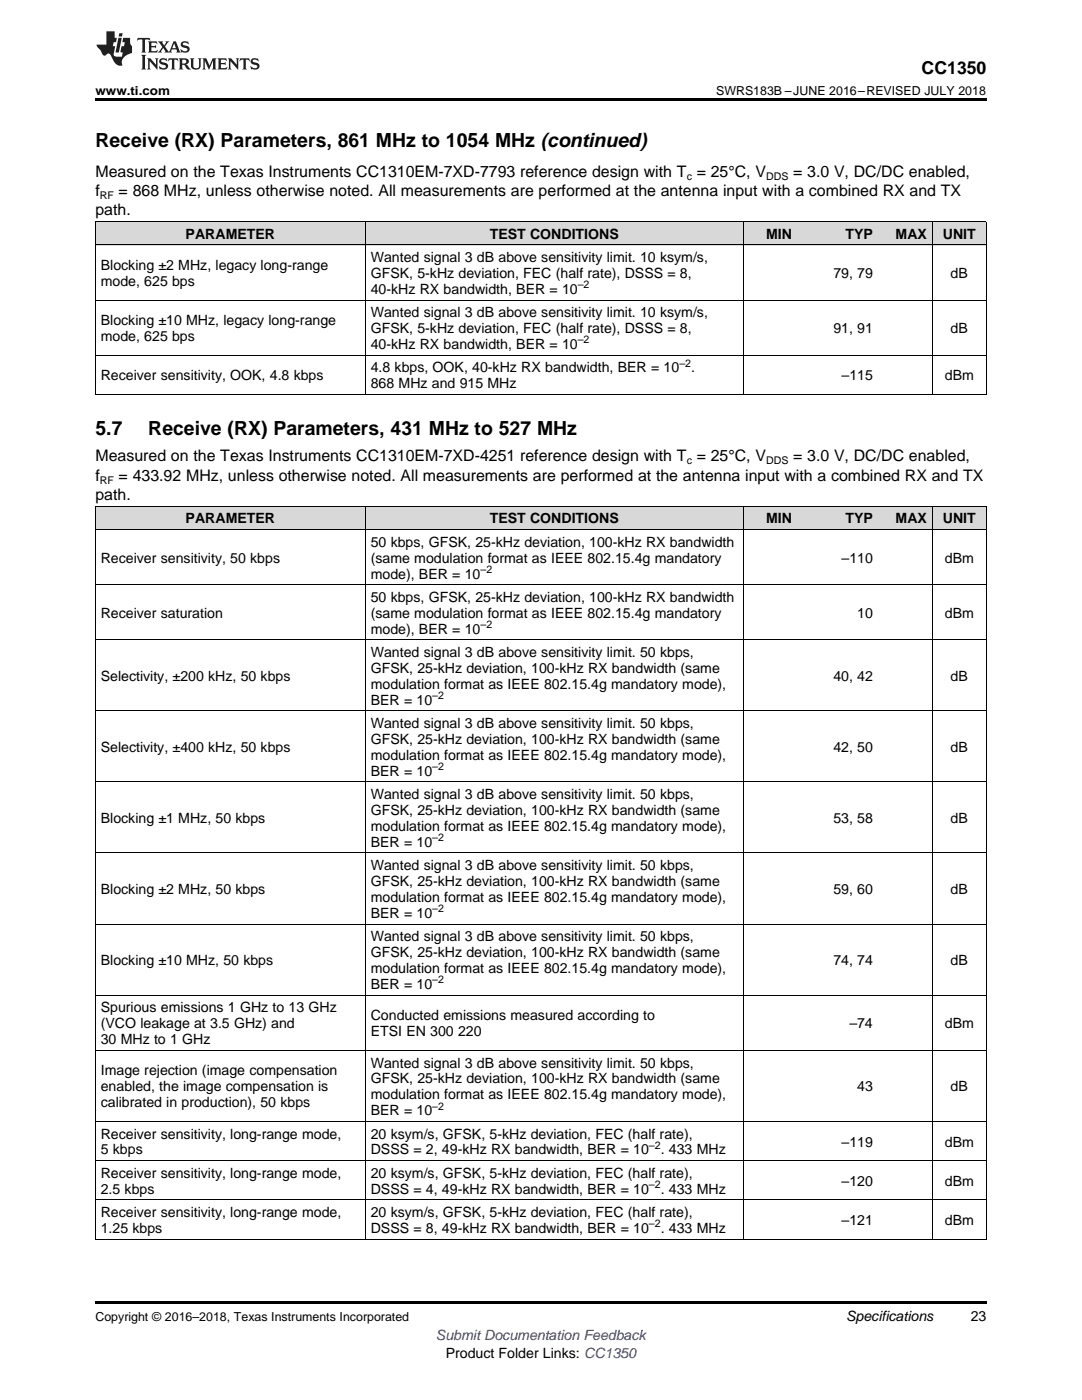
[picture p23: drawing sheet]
<svg xmlns="http://www.w3.org/2000/svg" width="216mm" height="279mm" viewBox="0 0 216 279" stroke-linecap="round" stroke-linejoin="round" font-family="sans-serif">
<defs><g id="words">
<g font-size="3.9">
<text x="19" y="29.3">Receive (RX) Parameters, 861 MHz to 1054 MHz (continued)</text>
<text x="19" y="86.9">5.7</text>
<text x="29.6" y="86.9">Receive (RX) Parameters, 431 MHz to 527 MHz</text>
</g>
<text font-size="3.5" x="183.9" y="14.8">CC1350</text>
<g font-size="3.2">
<text x="19" y="35.2">Measured on the Texas Instruments CC1310EM-7XD-7793 reference design with T = 25°C, V</text>
<text x="158.3" y="35.2">= 3.0 V, DC/DC enabled,</text>
<text x="19" y="39.1">f</text>
<text x="23.7" y="39.1">= 868 MHz, unless otherwise noted. All measurements are performed at the antenna input with a combined RX and TX</text>
<text x="19" y="43">path.</text>
<text x="19" y="92">Measured on the Texas Instruments CC1310EM-7XD-4251 reference design with T = 25°C, V</text>
<text x="19" y="95.9">f</text>
<text x="23.7" y="95.9">= 433.92 MHz, unless otherwise noted. All measurements are performed at the antenna input with a combined RX and TX</text>
<text x="158.3" y="92">= 3.0 V, DC/DC enabled,</text>
<text x="19" y="99.8">path.</text>
</g>
<g font-size="2.8">
<text x="37" y="47.7">PARAMETER</text>
<text x="97.7" y="47.7">TEST CONDITIONS</text>
<text x="152.9" y="47.7">MIN</text>
<text x="168.7" y="47.7">TYP</text>
<text x="178.7" y="47.7">MAX</text>
<text x="188.1" y="47.7">UNIT</text>
<text x="20.1" y="53.9">Blocking ±2 MHz, legacy long-range</text>
<text x="74" y="52.3">Wanted signal 3 dB above sensitivity limit. 10 ksym/s,</text>
<text x="20.1" y="57.1">mode, 625 bps</text>
<text x="74" y="55.5">GFSK, 5-kHz deviation, FEC (half rate), DSSS = 8,</text>
<text x="74" y="58.7">40-kHz RX bandwidth, BER = 10</text>
<text x="166.3" y="55.5">79, 79</text>
<text x="189.7" y="55.5">dB</text>
<text x="20.1" y="64.9">Blocking ±10 MHz, legacy long-range</text>
<text x="74" y="63.3">Wanted signal 3 dB above sensitivity limit. 10 ksym/s,</text>
<text x="20.1" y="68.1">mode, 625 bps</text>
<text x="74" y="66.5">GFSK, 5-kHz deviation, FEC (half rate), DSSS = 8,</text>
<text x="74" y="69.7">40-kHz RX bandwidth, BER = 10</text>
<text x="166.3" y="66.5">91, 91</text>
<text x="189.7" y="66.5">dB</text>
<text x="20.1" y="75.9">Receiver sensitivity, OOK, 4.8 kbps</text>
<text x="74" y="74.3">4.8 kbps, OOK, 40-kHz RX bandwidth, BER = 10</text>
<text x="74" y="77.5">868 MHz and 915 MHz</text>
<text x="137.9" y="74.3">.</text>
<text x="167.9" y="75.9">–115</text>
<text x="188.5" y="75.9">dBm</text>
<text x="37" y="104.5">PARAMETER</text>
<text x="97.7" y="104.5">TEST CONDITIONS</text>
<text x="152.9" y="104.5">MIN</text>
<text x="168.7" y="104.5">TYP</text>
<text x="178.7" y="104.5">MAX</text>
<text x="188.1" y="104.5">UNIT</text>
<text x="20.1" y="112.3">Receiver sensitivity, 50 kbps</text>
<text x="74" y="109.1">50 kbps, GFSK, 25-kHz deviation, 100-kHz RX bandwidth</text>
<text x="74" y="112.3">(same modulation format as IEEE 802.15.4g mandatory</text>
<text x="167.9" y="112.3">–110</text>
<text x="188.5" y="112.3">dBm</text>
<text x="74" y="115.5">mode), BER = 10</text>
<text x="20.1" y="123.3">Receiver saturation</text>
<text x="74" y="120.1">50 kbps, GFSK, 25-kHz deviation, 100-kHz RX bandwidth</text>
<text x="74" y="123.3">(same modulation format as IEEE 802.15.4g mandatory</text>
<text x="171.1" y="123.3">10</text>
<text x="188.5" y="123.3">dBm</text>
<text x="74" y="126.5">mode), BER = 10</text>
<text x="74" y="131.1">Wanted signal 3 dB above sensitivity limit. 50 kbps,</text>
<text x="20.1" y="135.9">Selectivity, ±200 kHz, 50 kbps</text>
<text x="74" y="134.3">GFSK, 25-kHz deviation, 100-kHz RX bandwidth (same</text>
<text x="74" y="137.5">modulation format as IEEE 802.15.4g mandatory mode),</text>
<text x="166.3" y="135.9">40, 42</text>
<text x="189.7" y="135.9">dB</text>
<text x="74" y="140.7">BER = 10</text>
<text x="74" y="145.3">Wanted signal 3 dB above sensitivity limit. 50 kbps,</text>
<text x="74" y="148.5">GFSK, 25-kHz deviation, 100-kHz RX bandwidth (same</text>
<text x="20.1" y="150.1">Selectivity, ±400 kHz, 50 kbps</text>
<text x="74" y="151.7">modulation format as IEEE 802.15.4g mandatory mode),</text>
<text x="74" y="154.8">BER = 10</text>
<text x="166.3" y="150.1">42, 50</text>
<text x="189.7" y="150.1">dB</text>
<text x="74" y="159.5">Wanted signal 3 dB above sensitivity limit. 50 kbps,</text>
<text x="20.1" y="164.3">Blocking ±1 MHz, 50 kbps</text>
<text x="74" y="162.7">GFSK, 25-kHz deviation, 100-kHz RX bandwidth (same</text>
<text x="74" y="165.8">modulation format as IEEE 802.15.4g mandatory mode),</text>
<text x="166.3" y="164.3">53, 58</text>
<text x="189.7" y="164.3">dB</text>
<text x="74" y="169">BER = 10</text>
<text x="74" y="173.7">Wanted signal 3 dB above sensitivity limit. 50 kbps,</text>
<text x="20.1" y="178.4">Blocking ±2 MHz, 50 kbps</text>
<text x="74" y="176.8">GFSK, 25-kHz deviation, 100-kHz RX bandwidth (same</text>
<text x="166.3" y="178.4">59, 60</text>
<text x="189.7" y="178.4">dB</text>
<text x="74" y="180">modulation format as IEEE 802.15.4g mandatory mode),</text>
<text x="74" y="183.2">BER = 10</text>
<text x="74" y="187.9">Wanted signal 3 dB above sensitivity limit. 50 kbps,</text>
<text x="74" y="191">GFSK, 25-kHz deviation, 100-kHz RX bandwidth (same</text>
<text x="20.1" y="192.6">Blocking ±10 MHz, 50 kbps</text>
<text x="74" y="194.2">modulation format as IEEE 802.15.4g mandatory mode),</text>
<text x="74" y="197.4">BER = 10</text>
<text x="166.3" y="192.6">74, 74</text>
<text x="189.7" y="192.6">dB</text>
<text x="20.1" y="202">Spurious emissions 1 GHz to 13 GHz</text>
<text x="74" y="203.6">Conducted emissions measured according to</text>
<text x="20.1" y="205.2">(VCO leakage at 3.5 GHz) and</text>
<text x="20.1" y="208.4">30 MHz to 1 GHz</text>
<text x="74" y="206.8">ETSI EN 300</text>
<text x="91.4" y="206.8">220</text>
<text x="169.5" y="205.2">–74</text>
<text x="188.5" y="205.2">dBm</text>
<text x="20.1" y="214.6">Image rejection (image compensation</text>
<text x="74" y="213">Wanted signal 3 dB above sensitivity limit. 50 kbps,</text>
<text x="20.1" y="217.8">enabled, the image compensation is</text>
<text x="20.1" y="221">calibrated in production), 50 kbps</text>
<text x="74" y="216.2">GFSK, 25-kHz deviation, 100-kHz RX bandwidth (same</text>
<text x="74" y="219.4">modulation format as IEEE 802.15.4g mandatory mode),</text>
<text x="171.1" y="217.8">43</text>
<text x="189.7" y="217.8">dB</text>
<text x="20.1" y="227.2">Receiver sensitivity, long-range mode,</text>
<text x="74" y="222.6">BER = 10</text>
<text x="74" y="227.2">20 ksym/s, GFSK, 5-kHz deviation, FEC (half rate),</text>
<text x="20.1" y="230.4">5 kbps</text>
<text x="74" y="230.4">DSSS = 2, 49-kHz RX bandwidth, BER = 10</text>
<text x="131.8" y="230.4">. 433 MHz</text>
<text x="167.9" y="228.8">–119</text>
<text x="188.5" y="228.8">dBm</text>
<text x="20.1" y="235.1">Receiver sensitivity, long-range mode,</text>
<text x="20.1" y="238.2">2.5 kbps</text>
<text x="74" y="235.1">20 ksym/s, GFSK, 5-kHz deviation, FEC (half rate),</text>
<text x="74" y="238.2">DSSS = 4, 49-kHz RX bandwidth, BER = 10</text>
<text x="131.8" y="238.2">. 433 MHz</text>
<text x="167.9" y="236.6">–120</text>
<text x="188.5" y="236.6">dBm</text>
<text x="20.1" y="242.9">Receiver sensitivity, long-range mode,</text>
<text x="74" y="242.9">20 ksym/s, GFSK, 5-kHz deviation, FEC (half rate),</text>
<text x="167.9" y="244.5">–121</text>
<text x="188.5" y="244.5">dBm</text>
<text x="20.1" y="246.1">1.25 kbps</text>
<text x="74" y="246.1">DSSS = 8, 49-kHz RX bandwidth, BER = 10</text>
<text x="131.8" y="246.1">. 433 MHz</text>
<text x="168.8" y="263.6">Specifications</text>
<text x="193.7" y="263.6">23</text>
<text x="88.9" y="270.9">Product Folder Links: CC1350</text>
</g>
<text font-size="2.8" fill="#00f" x="87" y="267.4">Submit Documentation Feedback</text>
<g font-size="2.5">
<text x="19" y="19">www.ti.com</text>
<text x="142.9" y="19">SWRS183B –JUNE 2016–REVISED JULY 2018</text>
<text x="19" y="263.6">Copyright © 2016–2018, Texas Instruments Incorporated</text>
</g>
<g font-size="2.1">
<text x="137" y="35.9">c</text>
<text x="152.9" y="35.9">DDS</text>
<text x="19.9" y="39.8">RF</text>
<text x="115.3" y="57.5">–2</text>
<text x="115.3" y="68.5">–2</text>
<text x="135.6" y="73.2">–2</text>
<text x="137" y="92.7">c</text>
<text x="152.9" y="92.7">DDS</text>
<text x="19.9" y="96.6">RF</text>
<text x="95.9" y="114.3">–2</text>
<text x="95.9" y="125.3">–2</text>
<text x="86.3" y="139.5">–2</text>
<text x="86.3" y="153.7">–2</text>
<text x="86.3" y="167.9">–2</text>
<text x="86.3" y="182.1">–2</text>
<text x="86.3" y="196.3">–2</text>
<text x="86.3" y="221.4">–2</text>
<text x="129.5" y="229.3">–2</text>
<text x="129.5" y="237.1">–2</text>
<text x="129.5" y="244.9">–2</text>
</g>
</g></defs>
<g fill="#d8d8d8">
<path d="M19 101.1h53.9v4.6h-53.9z"/>
<path d="M72.9 101.1h75.4v4.6h-75.4z"/>
<path d="M148.3 101.1h10.8v4.6h-10.8z"/>
<path d="M159.1 101.1h16.2v4.6h-16.2z"/>
<path d="M175.3 101.1h10.8v4.6h-10.8z"/>
<path d="M186.1 101.1h10.7v4.6h-10.7z"/>
<path d="M19 44.3h53.9v4.6h-53.9z"/>
<path d="M72.9 44.3h75.4v4.6h-75.4z"/>
<path d="M148.3 44.3h10.8v4.6h-10.8z"/>
<path d="M159.1 44.3h16.2v4.6h-16.2z"/>
<path d="M175.3 44.3h10.8v4.6h-10.8z"/>
<path d="M186.1 44.3h10.7v4.6h-10.7z"/>
</g>
<path d="M19 19.5h177.8v.5h-177.8zM19 259.7h177.8v.5h-177.8z" fill="#000"/>
<g fill="none" stroke="#000" stroke-width=".2">
<path d="M19 59.9h177.8M19 48.9h177.8M19 44.2h177.8M19.1 44.3v34.5M72.9 44.3v34.5M148.3 44.3v34.5M186 44.3v34.5M196.8 44.3v34.5M19 78.7h177.8M19 70.9h177.8M19 116.7h177.8M19 105.7h177.8"/>
<path d="M19 101h177.8M19.1 101.1v146.2M72.9 101.1v146.2M148.3 101.1v146.2M186 101.1v146.2M196.8 101.1v146.2M19 127.7h177.8M19 156.1h177.8M19 141.9h177.8M19 170.2h177.8M19 198.6h177.8M19 184.4h177.8"/>
<path d="M19 209.6h177.8M19 239.4h177.8M19 231.6h177.8M19 223.8h177.8M19 247.3h177.8"/>
</g>
<g fill="#231f20">
<path d="M27.5 7.6l-.1 .5 .4-.2h.6v.1v2.1l-.2 .4h1l-.3-.4v-2.1l.1-.1h.5l.5 .2-.2-.5zM29.5 8.3l.2 .3v1.5l-.2 .4h1.8l.2-.6a1.04 1.04 0 0 1-1.3 .2v-.7h.6l.3 .2v-.6l-.3 .2h-.6v-.6l.8-.1 .4 .3-.2-.5zM31.5 8.3l.9 1.1-.9 1.1h.8l-.2-.2 .5-.7 .4 .7-.2 .2h1.5l-.1-.2 .1-.4h.9l.1 .4-.2 .2h1l-.3-.3-.7-1.9h-.5l-.9 2-.8-1 .9-1h-.8l.1 .3-.3 .5-.4-.6 .2-.2zM34.7 8.6l.4 1h-.7zM36.3 8.4a.63 .63 0 0 0-.2 .7 .63 .63 0 0 0 .6 .4l.6 .2 .1 .2a.75 .75 0 0 1-.7 .4 .75 .75 0 0 1-.6-.5l.1 .7 .1-.1a1.11 1.11 0 0 0 1.5-.6 1.13 1.13 0 0 0-1.2-.8l-.1-.4a1.04 1.04 0 0 1 1.2 .2l-.2-.5-.1 .1-.5-.2zM28.2 10.9l.2 .4v2.2l-.2 .4h1l-.3-.4v-2.2l.3-.4zM29.3 11.6l.3 .4v1.5l-.3 .4h.8l-.2-.4v-1.3l1.5 1.7v-1.9l.2-.4h-.7l.2 .4v.9l-1.1-1.3zM32 11.8a.62 .62 0 0 0-.2 .7 .62 .62 0 0 0 .6 .4l.6 .1 .1 .3a.76 .76 0 0 1-.7 .3 .76 .76 0 0 1-.6-.4l.1 .7 .1-.1a1.11 1.11 0 0 0 1.5-.6 1.13 1.13 0 0 0-1.2-.8l-.1-.4a1.04 1.04 0 0 1 1.2 .2l-.2-.6-.1 .1-.5-.1zM33.7 11.6l-.2 .6a.61 .61 0 0 1 .8-.3v1.6l-.2 .4h.9l-.2-.4v-1.6a.63 .63 0 0 1 .8 .3l-.2-.6zM35.6 11.6l.3 .4v1.5l-.3 .4h1l-.2-.2v-.8l.5 .2a.76 .76 0 0 0 1.2 .7l-1-1a.58 .58 0 0 0 .6-.5 .58 .58 0 0 0-.5-.6zM36.4 11.9h.1a.45 .45 0 0 1 .5 .1 .45 .45 0 0 1 .1 .5l-.7 .2zM37.9 11.6l.2 .2a2.17 2.17 0 0 0 .3 1.9 .99 .99 0 0 0 1.6-.6v-1.1l.2-.4h-.7l.2 .2a1.92 1.92 0 0 1-.2 1.8 .6 .6 0 0 1-.9-.5v-1.1l.2-.4zM40.4 11.6l.2 .4v1.5l-.2 .4h.7l-.2-.4v-1.4l.8 1.8 .8-1.8v1.4l-.2 .4h.9l-.2-.4v-1.5l.2-.4h-.8l-.6 1.5-.6-1.5zM43.4 11.6l.2 .4v1.5l-.2 .4h1.8l.2-.6a1.04 1.04 0 0 1-1.3 .1v-.6h.5l.4 .2v-.6l-.4 .2h-.5v-.7h.8l.3 .3-.1-.6zM45.5 11.6l.2 .4v1.5l-.2 .4h.7l-.2-.4v-1.3l1.5 1.7v-1.9l.2-.4h-.7l.2 .4v.9l-1.1-1.3zM47.9 11.6l-.1 .6a.61 .61 0 0 1 .8-.3v1.6l-.3 .4h1l-.3-.4 .1-1.6a.63 .63 0 0 1 .7 .3l-.1-.6zM50.2 11.8a.62 .62 0 0 0-.2 .7 .62 .62 0 0 0 .6 .4l.6 .1 .2 .3a.76 .76 0 0 1-.8 .3 .76 .76 0 0 1-.6-.4l.1 .7 .2-.1a1.11 1.11 0 0 0 1.5-.6 1.13 1.13 0 0 0-1.3-.8l-.1-.4a1.04 1.04 0 0 1 1.2 .2l-.1-.6-.2 .1-.5-.1z"/>
<path d="M21.2 6.3v2.6h-1.9l.1 .4 .7 .9a.91 .91 0 0 0 1 .8 .56 .56 0 0 1 .5-.3 .56 .56 0 0 1 .5 .3l.4 .8a1.53 1.53 0 0 0 1.9 1.2 1.54 1.54 0 0 1 1-2.1l.9-.3v-1.4a1.52 1.52 0 0 1-.3-1.6h-1.4l-.2 .8h.5l-.2 .8h-.4l-.2 1v.2l.4 .1-.2 .8a1.93 1.93 0 0 1-1.6-.3l.3-1.8h-.5l.2-.8h.4l.2-.8h-.4v-1.3zM23.6 7.6l-.6 2.9h.7l.6-2.9zM23.8 6.6l-.1 .7h.6l.2-.7z"/>
</g>
<use href="#words"/>
</svg>
